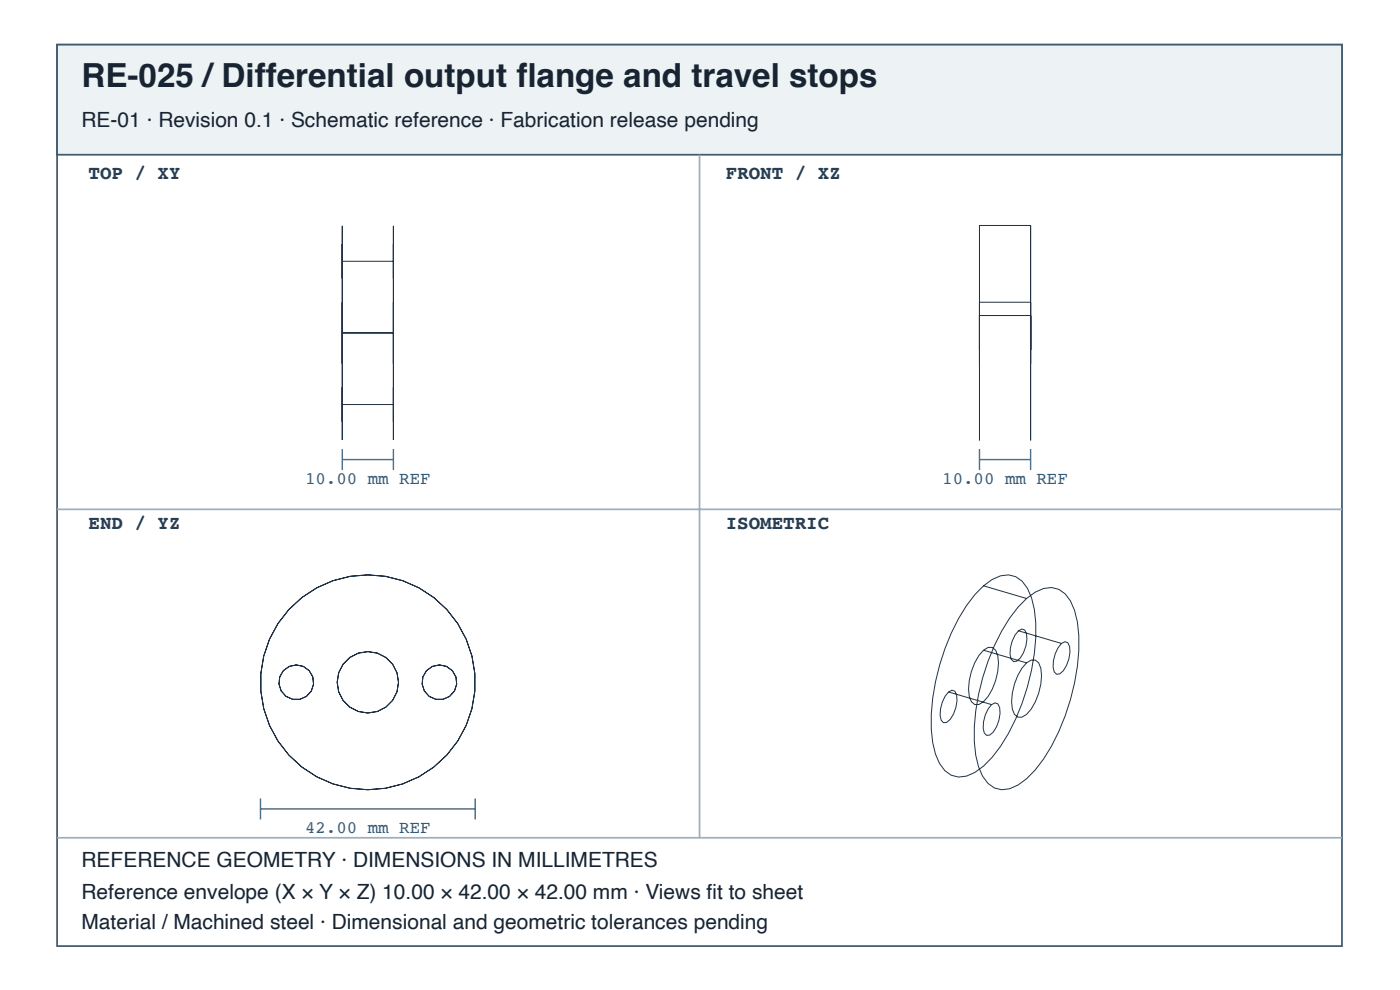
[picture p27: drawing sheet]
<svg xmlns="http://www.w3.org/2000/svg" width="297mm" height="210mm" viewBox="0 0 297 210" stroke-linecap="round" stroke-linejoin="round" font-family="sans-serif">
<defs><g id="words">
<text font-size="7" fill="#182431" x="17.3" y="18.4">RE-025 /Differential output fl ange and travel stops</text>
<g font-size="4.4" fill="#182431">
<text x="17.3" y="26.9">RE-01 · Revision 0.1 · Schematic reference · Fabrication release pending</text>
<text x="17.3" y="183.9">REFERENCE GEOMETRY · DIMENSIONS IN MILLIMETRES</text>
<text x="17.3" y="190.6">Reference envelope (X × Y × Z) 10.00 × 42.00 × 42.00 mm · Views fi t to sheet</text>
<text x="17.3" y="196.9">Material / Machined steel · Dimensional and geometric tolerances pending</text>
</g>
<g font-size="4.1" fill="#263d52">
<text x="18.8" y="38">TOP / XY</text>
<text x="154" y="38">FRONT / XZ</text>
<text x="18.8" y="112.1">END / YZ</text>
<text x="154" y="112.1">ISOMETRIC</text>
</g>
<g font-size="3.7" fill="#335b78">
<text x="64.7" y="102.6">10.00 mm REF</text>
<text x="199.9" y="102.6">10.00 mm REF</text>
<text x="64.7" y="176.7">42.00 mm REF</text>
</g>
</g></defs>
<path d="M12.1 9.5h272.6v191.1h-272.6z" fill="none" stroke="#405a70" stroke-width=".37"/>
<path d="M12.1 9.5h272.6v23.3h-272.6z" fill="#edf2f5"/>
<path d="M12.1 9.5h272.6v23.3h-272.6z" fill="none" stroke="#405a70" stroke-width=".37"/>
<path d="M148.4 32.8v144.8M12.1 108h272.6M12.1 177.6h272.6" fill="none" stroke="#9daebc" stroke-width=".37"/>
<g fill="none" stroke="#203246" stroke-width=".21">
<path d="M72.6 47.9v45.4zM72.6 51.7v7.4zM72.6 55.4h10.9M83.5 47.9v45.4zM83.5 51.7v7.4zM207.8 47.8v45.6zM207.8 47.8h10.8M218.6 47.8v45.6zM72.6 64.1v13zM72.6 70.6h10.9M83.5 64.1v13zM207.8 66.9v7.3z"/>
<path d="M207.8 64.1v13zM207.8 66.9h10.8M207.8 64.1h10.8M218.6 66.9v7.3zM218.6 64.1v13zM72.6 82.1v7.3zM72.6 85.8h10.9M83.5 82.1v7.3zM208.7 124.2l1.8-1.3a4.9 4.9 0 0 1 7.5 1.8 20.1 20.1 0 0 1 1.7 10.5 45.6 45.6 0 0 1-9.2 25.4l-1.8 1.8-1.9 1.4a4.9 4.9 0 0 1-7.5-1.9 20.1 20.1 0 0 1-1.7-10.5 45.6 45.6 0 0 1 9.2-25.3zM208.7 137.9l.9-.6h.9l.7 .6a8.6 8.6 0 0 1 0 6.4 7.8 7.8 0 0 1-3.5 5.1h-.9l-.7-.6a8.6 8.6 0 0 1 0-6.5l.7-1.8 .9-1.5zM208.7 124.2l9.1 2.7M208.7 137.9l9.1 2.6"/>
<path d="M216.1 133.7l.7-.3 .6 .2a5.6 5.6 0 0 1-1 5.9l-.7 .7-.7 .1-.5-.6a6.4 6.4 0 0 1 1.6-6zM216.1 133.7l9.1 2.7M217.8 126.9l1.8-1.4a4.9 4.9 0 0 1 7.5 1.9 20.1 20.1 0 0 1 1.8 10.5 45.6 45.6 0 0 1-9.3 25.3l-1.8 1.9-1.8 1.3a4.9 4.9 0 0 1-7.5-1.8 20.1 20.1 0 0 1-1.8-10.5 45.6 45.6 0 0 1 9.3-25.4zM225.2 136.4l.7-.4 .6 .3a5.6 5.6 0 0 1-.9 5.9l-.8 .7h-.7l-.5-.5a6.4 6.4 0 0 1 1.6-6zM201.2 146.7l.8-.4 .6 .3a5.6 5.6 0 0 1-1 5.9l-.7 .6-.7 .1-.5-.5a6.4 6.4 0 0 1 1.5-6zM201.2 146.7l9.2 2.7M210.4 149.4l.7-.4 .6 .2a5.6 5.6 0 0 1-1 6l-.7 .6-.7 .1-.5-.5a6.4 6.4 0 0 1 1.6-6zM217.8 140.5l1-.6h.9l.7 .6a8.6 8.6 0 0 1 0 6.5 7.8 7.8 0 0 1-3.6 5h-.9l-.7-.5a8.6 8.6 0 0 1 0-6.5l.7-1.8 .9-1.5z"/>
<circle cx="62.9" cy="144.7" r="3.7"/>
<circle cx="78" cy="144.7" r="22.8"/>
<circle cx="78" cy="144.7" r="6.5"/>
<circle cx="93.2" cy="144.7" r="3.7"/>
</g>
<path d="M72.6 95.2v4.5M72.6 97.4h10.9M83.5 95.2v4.5M207.8 97.4h10.8M207.8 95.2v4.5M218.6 95.2v4.5M55.3 169.3v4.4M55.3 171.5h45.5M100.8 169.3v4.4" fill="none" stroke="#466b86" stroke-width=".3"/>
<use href="#words"/>
</svg>
